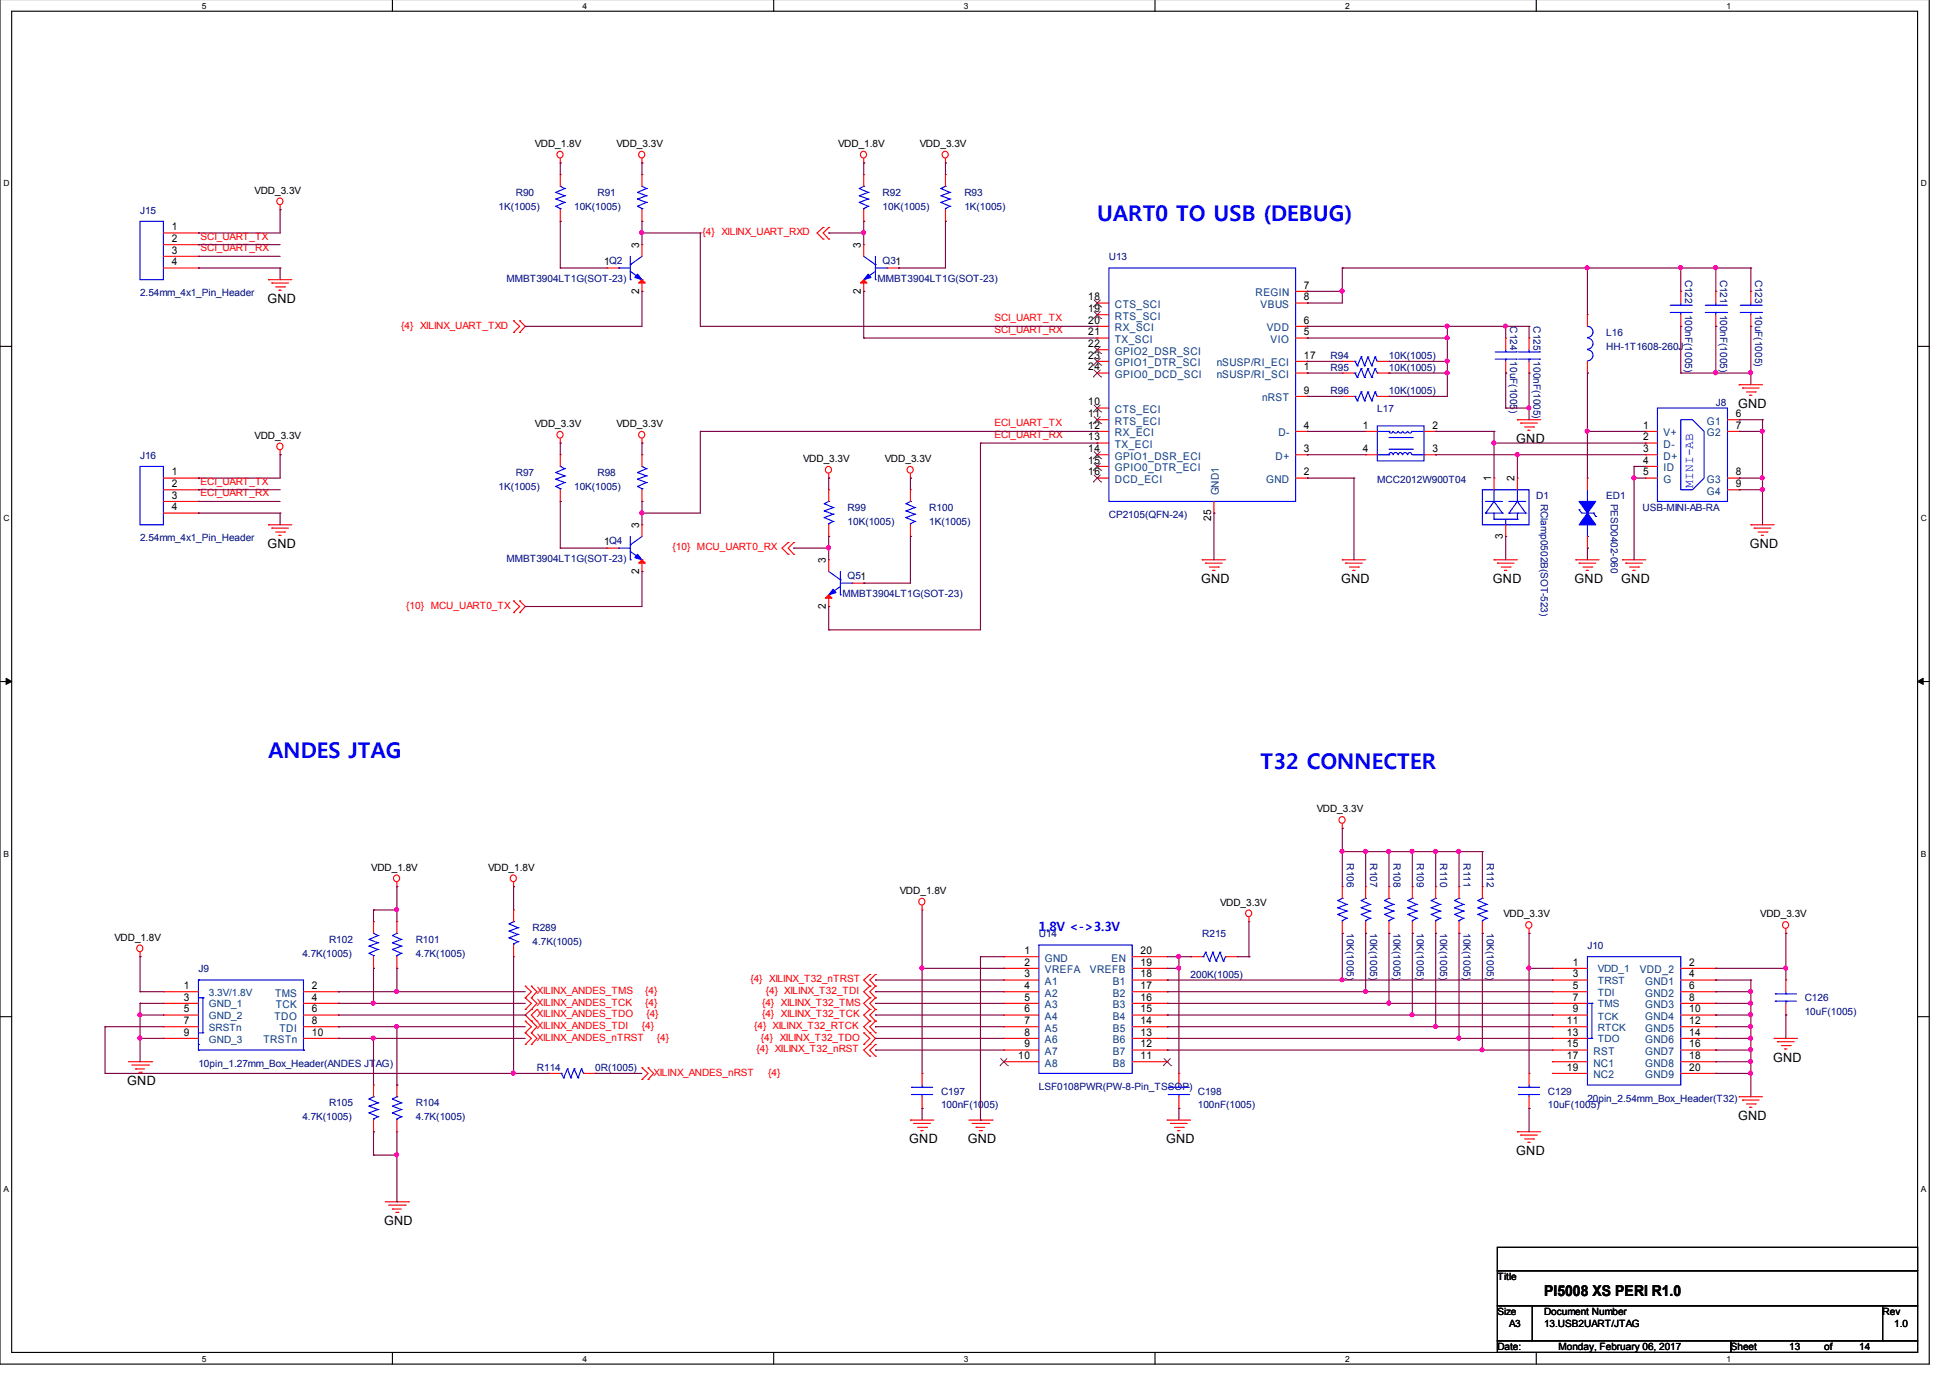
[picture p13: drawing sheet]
<svg xmlns="http://www.w3.org/2000/svg" width="297mm" height="210mm" viewBox="0 0 297 210" stroke-linecap="round" stroke-linejoin="round" font-family="sans-serif">
<defs><g id="words">
<g font-size="3.3" fill="#00f">
<text x="167.1" y="33.6">UART0 TO USB (DEBUG)</text>
<text x="40.9" y="115.4">ANDES JTAG</text>
<text x="192" y="117.2">T32 CONNECTER</text>
</g>
<text font-size="2.3" x="235.2" y="197.5">PI5008 XS PERI R1.0</text>
<g font-size="1.9">
<text x="40.7" y="46.2">GND</text>
<text x="264.8" y="62.2">GND</text>
<text x="231" y="67.5">GND</text>
<text x="40.7" y="83.5">GND</text>
<text x="266.5" y="83.5">GND</text>
<text x="183" y="88.8">GND</text>
<text x="204.3" y="88.8">GND</text>
<text x="227.4" y="88.8">GND</text>
<text x="239.9" y="88.8">GND</text>
<text x="247" y="88.8">GND</text>
<text x="270.1" y="161.7">GND</text>
<text x="19.4" y="165.3">GND</text>
<text x="264.8" y="170.6">GND</text>
<text x="138.5" y="174.2">GND</text>
<text x="147.4" y="174.2">GND</text>
<text x="177.6" y="174.2">GND</text>
<text x="231" y="176">GND</text>
<text x="58.5" y="186.6">GND</text>
</g>
<g font-size="1.9" fill="#00f">
<text x="257.9" y="74.3" transform="rotate(-90 257.9 74.3)">MINI-AB</text>
<text x="158.2" y="141.7">1.8V &lt;-&gt;3.3V</text>
</g>
<g font-size="1.6">
<text x="26.2" y="35.1">1</text>
<text x="26.2" y="36.8">2</text>
<text x="26.2" y="38.6">3</text>
<text x="26.2" y="40.4">4</text>
<text x="92" y="40.4">1Q2</text>
<text x="97.4" y="37.8" transform="rotate(-90 97.4 37.8)">3</text>
<text x="131.1" y="37.8" transform="rotate(-90 131.1 37.8)">3</text>
<text x="97.4" y="44.7" transform="rotate(-90 97.4 44.7)">2</text>
<text x="131.1" y="44.7" transform="rotate(-90 131.1 44.7)">2</text>
<text x="165.8" y="45.7">18</text>
<text x="165.8" y="47.5">19</text>
<text x="198.6" y="44">7</text>
<text x="198.6" y="45.7">8</text>
<text x="165.8" y="49.3">20</text>
<text x="165.8" y="51.1">21</text>
<text x="165.8" y="52.8">22</text>
<text x="198.6" y="49.3">6</text>
<text x="198.6" y="51.1">5</text>
<text x="165.8" y="56.4">24</text>
<text x="165.8" y="54.6">23</text>
<text x="198.6" y="60">9</text>
<text x="198.6" y="56.4">1</text>
<text x="198.6" y="54.6">17</text>
<text x="165.8" y="61.7">10</text>
<text x="165.8" y="63.5">11</text>
<text x="165.8" y="65.3">12</text>
<text x="198.6" y="65.3">4</text>
<text x="207.6" y="65.3">1</text>
<text x="218.2" y="65.3">2</text>
<text x="250.3" y="65.3">1</text>
<text x="264.4" y="63.5">6</text>
<text x="264.4" y="65.3">7</text>
<text x="165.8" y="67.1">13</text>
<text x="165.8" y="68.8">14</text>
<text x="165.8" y="70.6">15</text>
<text x="198.6" y="68.8">3</text>
<text x="207.6" y="68.8">4</text>
<text x="218.2" y="68.8">3</text>
<text x="250.3" y="67.1">2</text>
<text x="250.3" y="68.8">3</text>
<text x="250.3" y="70.6">4</text>
<text x="26.2" y="72.4">1</text>
<text x="26.2" y="74.2">2</text>
<text x="26.2" y="76">3</text>
<text x="26.2" y="77.7">4</text>
<text x="165.8" y="72.4">16</text>
<text x="198.6" y="72.4">2</text>
<text x="227.2" y="73.3" transform="rotate(-90 227.2 73.3)">1</text>
<text x="230.7" y="73.3" transform="rotate(-90 230.7 73.3)">2</text>
<text x="250.3" y="72.4">5</text>
<text x="264.4" y="74.2">9</text>
<text x="264.4" y="72.4">8</text>
<text x="92" y="83.1">1Q4</text>
<text x="97.4" y="80.4" transform="rotate(-90 97.4 80.4)">3</text>
<text x="184.5" y="79.3" transform="rotate(-90 184.5 79.3)">25</text>
<text x="228.9" y="82.1" transform="rotate(-90 228.9 82.1)">3</text>
<text x="97.4" y="87.4" transform="rotate(-90 97.4 87.4)">2</text>
<text x="125.8" y="85.8" transform="rotate(-90 125.8 85.8)">3</text>
<text x="125.8" y="92.7" transform="rotate(-90 125.8 92.7)">2</text>
<text x="156" y="145.3">1</text>
<text x="156" y="147.1">2</text>
<text x="156" y="148.9">3</text>
<text x="173.7" y="145.3">20</text>
<text x="173.7" y="147.1">19</text>
<text x="173.7" y="148.9">18</text>
<text x="239.6" y="147.1">1</text>
<text x="239.6" y="148.9">3</text>
<text x="257.3" y="147.1">2</text>
<text x="257.3" y="148.9">4</text>
<text x="28" y="150.6">1</text>
<text x="28" y="152.4">3</text>
<text x="28" y="154.2">5</text>
<text x="28" y="156">7</text>
<text x="47.5" y="150.6">2</text>
<text x="47.5" y="152.4">4</text>
<text x="47.5" y="154.2">6</text>
<text x="47.5" y="156">8</text>
<text x="156" y="150.6">4</text>
<text x="156" y="152.4">5</text>
<text x="156" y="154.2">6</text>
<text x="156" y="156">7</text>
<text x="173.7" y="150.6">17</text>
<text x="173.7" y="152.4">16</text>
<text x="173.7" y="154.2">15</text>
<text x="173.7" y="156">14</text>
<text x="238.7" y="156">11</text>
<text x="239.6" y="150.6">5</text>
<text x="239.6" y="152.4">7</text>
<text x="239.6" y="154.2">9</text>
<text x="257.3" y="150.6">6</text>
<text x="257.3" y="152.4">8</text>
<text x="257.3" y="154.2">10</text>
<text x="257.3" y="156">12</text>
<text x="28" y="157.7">9</text>
<text x="47.5" y="157.7">10</text>
<text x="155.1" y="161.3">10</text>
<text x="156" y="157.7">8</text>
<text x="156" y="159.5">9</text>
<text x="173.7" y="161.3">11</text>
<text x="173.7" y="159.5">12</text>
<text x="173.7" y="157.7">13</text>
<text x="238.7" y="157.7">13</text>
<text x="238.7" y="159.5">15</text>
<text x="238.7" y="161.3">17</text>
<text x="257.3" y="157.7">14</text>
<text x="257.3" y="159.5">16</text>
<text x="257.3" y="161.3">18</text>
<text x="238.7" y="163.1">19</text>
<text x="257.3" y="163.1">20</text>
</g>
<g font-size="1.6" fill="#004080">
<text x="169.8" y="46.9">CTS_SCI</text>
<text x="191.3" y="45.1">REGIN</text>
<text x="192" y="46.9">VBUS</text>
<text x="169.8" y="50.5">RX_SCI</text>
<text x="169.8" y="52.3">TX_SCI</text>
<text x="169.8" y="48.7">RTS_SCI</text>
<text x="193" y="50.5">VDD</text>
<text x="193.5" y="52.3">VIO</text>
<text x="169.8" y="54">GPIO2_DSR_SCI</text>
<text x="169.8" y="57.6">GPIO0_DCD_SCI</text>
<text x="169.8" y="55.8">GPIO1_DTR_SCI</text>
<text x="185.3" y="57.6">nSUSP/RI_SCI</text>
<text x="185.3" y="55.8">nSUSP/RI_ECI</text>
<text x="169.8" y="62.9">CTS_ECI</text>
<text x="169.8" y="64.7">RTS_ECI</text>
<text x="192.3" y="61.1">nRST</text>
<text x="260" y="64.7">G1</text>
<text x="169.8" y="66.5">RX_ECI</text>
<text x="169.8" y="68.3">TX_ECI</text>
<text x="169.8" y="70">GPIO1_DSR_ECI</text>
<text x="169.8" y="71.8">GPIO0_DTR_ECI</text>
<text x="194.3" y="70">D+</text>
<text x="194.7" y="66.5">D-</text>
<text x="253.4" y="66.5">V+</text>
<text x="253.4" y="68.3">D-</text>
<text x="253.4" y="70">D+</text>
<text x="253.4" y="71.8">ID</text>
<text x="260" y="66.5">G2</text>
<text x="169.8" y="73.6">DCD_ECI</text>
<text x="185.7" y="75.5" transform="rotate(-90 185.7 75.5)">GND1</text>
<text x="192.9" y="73.6">GND</text>
<text x="253.4" y="73.6">G</text>
<text x="260" y="75.4">G4</text>
<text x="260" y="73.6">G3</text>
<text x="159.2" y="146.5">GND</text>
<text x="159.2" y="148.3">VREFA</text>
<text x="166" y="148.3">VREFB</text>
<text x="169.3" y="146.5">EN</text>
<text x="249.8" y="148.3">VDD_2</text>
<text x="41.8" y="155.4">TDO</text>
<text x="41.9" y="151.8">TMS</text>
<text x="42" y="153.6">TCK</text>
<text x="159.2" y="150">A1</text>
<text x="159.2" y="151.8">A2</text>
<text x="159.2" y="153.6">A3</text>
<text x="159.2" y="155.4">A4</text>
<text x="169.5" y="150">B1</text>
<text x="169.5" y="151.8">B2</text>
<text x="169.5" y="153.6">B3</text>
<text x="169.5" y="155.4">B4</text>
<text x="250.6" y="150">GND1</text>
<text x="250.6" y="151.8">GND2</text>
<text x="250.6" y="153.6">GND3</text>
<text x="250.6" y="155.4">GND4</text>
<text x="40.1" y="158.9">TRSTn</text>
<text x="42.6" y="157.2">TDI</text>
<text x="159.2" y="157.2">A5</text>
<text x="159.2" y="158.9">A6</text>
<text x="159.2" y="160.7">A7</text>
<text x="169.5" y="160.7">B7</text>
<text x="169.5" y="157.2">B5</text>
<text x="169.5" y="158.9">B6</text>
<text x="242.7" y="160.7">RST</text>
<text x="250.6" y="157.2">GND5</text>
<text x="250.6" y="158.9">GND6</text>
<text x="250.6" y="160.7">GND7</text>
<text x="159.2" y="162.5">A8</text>
<text x="169.5" y="162.5">B8</text>
<text x="242.7" y="162.5">NC1</text>
<text x="242.7" y="164.3">NC2</text>
<text x="250.6" y="162.5">GND8</text>
<text x="250.6" y="164.3">GND9</text>
</g>
<g font-size="1.5">
<text x="81.4" y="22.4">VDD_1.8V</text>
<text x="93.9" y="22.4">VDD_3.3V</text>
<text x="127.7" y="22.4">VDD_1.8V</text>
<text x="140.1" y="22.4">VDD_3.3V</text>
<text x="38.8" y="29.5">VDD_3.3V</text>
<text x="81.4" y="65">VDD_3.3V</text>
<text x="93.9" y="65">VDD_3.3V</text>
<text x="38.8" y="66.8">VDD_3.3V</text>
<text x="122.3" y="70.4">VDD_3.3V</text>
<text x="134.8" y="70.4">VDD_3.3V</text>
<text x="200.6" y="123.7">VDD_3.3V</text>
<text x="56.6" y="132.6">VDD_1.8V</text>
<text x="74.3" y="132.6">VDD_1.8V</text>
<text x="137.1" y="136.2">VDD_1.8V</text>
<text x="185.8" y="137.9">VDD_3.3V</text>
<text x="17.4" y="143.3">VDD_1.8V</text>
<text x="229" y="139.7">VDD_3.3V</text>
<text x="268.1" y="139.7">VDD_3.3V</text>
<text x="228.1" y="195">Title</text>
<text x="228.1" y="200.3">Size</text>
<text x="229.9" y="202.1">A3</text>
<text x="235.2" y="200.3">Document Number</text>
<text x="235.2" y="202.1">13.USB2UART/JTAG</text>
<text x="286.8" y="200.3">Rev</text>
<text x="288.5" y="202.1">1.0</text>
<text x="228.1" y="205.7">Date:</text>
<text x="237.4" y="205.7">Monday, February 06, 2017</text>
<text x="263.7" y="205.7">Sheet</text>
<text x="272.5" y="205.7">13</text>
<text x="277.9" y="205.7">of</text>
<text x="283.2" y="205.7">14</text>
</g>
<g font-size="1.5" fill="#000080">
<text x="78.6" y="29.8">R90</text>
<text x="91" y="29.8">R91</text>
<text x="134.5" y="29.8">R92</text>
<text x="146.9" y="29.8">R93</text>
<text x="21.3" y="32.5">J15</text>
<text x="75.9" y="31.9">1K(1005)</text>
<text x="87.5" y="31.9">10K(1005)</text>
<text x="134.5" y="31.9">10K(1005)</text>
<text x="146.9" y="31.9">1K(1005)</text>
<text x="134.5" y="40.1">Q31</text>
<text x="168.9" y="39.6">U13</text>
<text x="21.3" y="45.1">2.54mm_4x1_Pin_Header</text>
<text x="77.1" y="42.9">MMBT3904LT1G(SOT-23)</text>
<text x="133.7" y="42.9">MMBT3904LT1G(SOT-23)</text>
<text x="256.7" y="42.6" transform="rotate(90 256.7 42.6)">C122</text>
<text x="256.7" y="47.9" transform="rotate(90 256.7 47.9)">100nF(1005)</text>
<text x="262" y="42.6" transform="rotate(90 262 42.6)">C121</text>
<text x="262" y="47.9" transform="rotate(90 262 47.9)">100nF(1005)</text>
<text x="267.4" y="42.6" transform="rotate(90 267.4 42.6)">C123</text>
<text x="267.4" y="47.9" transform="rotate(90 267.4 47.9)">10uF(1005)</text>
<text x="230" y="49.7" transform="rotate(90 230 49.7)">C124</text>
<text x="233.6" y="49.7" transform="rotate(90 233.6 49.7)">C125</text>
<text x="244.7" y="51.2">L16</text>
<text x="244.7" y="53.3">HH-1T1608-260J</text>
<text x="202.7" y="56.5">R95</text>
<text x="202.7" y="54.7">R94</text>
<text x="211.6" y="56.5">10K(1005)</text>
<text x="211.6" y="54.7">10K(1005)</text>
<text x="230" y="55" transform="rotate(90 230 55)">10uF(1005)</text>
<text x="233.6" y="55" transform="rotate(90 233.6 55)">100nF(1005)</text>
<text x="202.7" y="60">R96</text>
<text x="209.8" y="62.8">L17</text>
<text x="211.6" y="60">10K(1005)</text>
<text x="261.4" y="61.8">J8</text>
<text x="21.3" y="69.9">J16</text>
<text x="75.9" y="74.6">1K(1005)</text>
<text x="78.6" y="72.5">R97</text>
<text x="87.5" y="74.6">10K(1005)</text>
<text x="91" y="72.5">R98</text>
<text x="129.1" y="77.8">R99</text>
<text x="141.6" y="77.8">R100</text>
<text x="209.8" y="73.6">MCC2012W900T04</text>
<text x="234" y="76">D1</text>
<text x="234.7" y="76.7" transform="rotate(90 234.7 76.7)">RClamp0502B(SOT-523)</text>
<text x="244.7" y="76">ED1</text>
<text x="245.4" y="76.7" transform="rotate(90 245.4 76.7)">PESD0402-060</text>
<text x="250.2" y="77.8">USB-MINI-AB-RA</text>
<text x="21.3" y="82.5">2.54mm_4x1_Pin_Header</text>
<text x="129.1" y="79.9">10K(1005)</text>
<text x="141.6" y="79.9">1K(1005)</text>
<text x="168.9" y="78.9">CP2105(QFN-24)</text>
<text x="77.1" y="85.6">MMBT3904LT1G(SOT-23)</text>
<text x="129.1" y="88.2">Q51</text>
<text x="128.4" y="90.9">MMBT3904LT1G(SOT-23)</text>
<text x="205.1" y="131.5" transform="rotate(90 205.1 131.5)">R106</text>
<text x="208.7" y="131.5" transform="rotate(90 208.7 131.5)">R107</text>
<text x="212.3" y="131.5" transform="rotate(90 212.3 131.5)">R108</text>
<text x="215.8" y="131.5" transform="rotate(90 215.8 131.5)">R109</text>
<text x="219.4" y="131.5" transform="rotate(90 219.4 131.5)">R110</text>
<text x="222.9" y="131.5" transform="rotate(90 222.9 131.5)">R111</text>
<text x="226.5" y="131.5" transform="rotate(90 226.5 131.5)">R112</text>
<text x="50.1" y="143.6">R102</text>
<text x="63.3" y="143.6">R101</text>
<text x="81.1" y="141.8">R289</text>
<text x="81.1" y="143.9">4.7K(1005)</text>
<text x="158.2" y="142.8">U14</text>
<text x="183.1" y="142.8">R215</text>
<text x="205.1" y="142.2" transform="rotate(90 205.1 142.2)">10K(1005)</text>
<text x="208.7" y="142.2" transform="rotate(90 208.7 142.2)">10K(1005)</text>
<text x="212.3" y="142.2" transform="rotate(90 212.3 142.2)">10K(1005)</text>
<text x="215.8" y="142.2" transform="rotate(90 215.8 142.2)">10K(1005)</text>
<text x="219.4" y="142.2" transform="rotate(90 219.4 142.2)">10K(1005)</text>
<text x="222.9" y="142.2" transform="rotate(90 222.9 142.2)">10K(1005)</text>
<text x="226.5" y="142.2" transform="rotate(90 226.5 142.2)">10K(1005)</text>
<text x="30.2" y="148.1">J9</text>
<text x="46.1" y="145.7">4.7K(1005)</text>
<text x="63.3" y="145.7">4.7K(1005)</text>
<text x="181.4" y="148.9">200K(1005)</text>
<text x="241.8" y="144.5">J10</text>
<text x="274.9" y="152.5">C126</text>
<text x="274.9" y="154.6">10uF(1005)</text>
<text x="30.2" y="162.5">10pin_1.27mm_Box_Header(ANDES JTAG)</text>
<text x="81.8" y="163.2">R114</text>
<text x="90.7" y="163.2">0R(1005)</text>
<text x="143.3" y="166.7">C197</text>
<text x="158.2" y="166">LSF0108PWR(PW-8-Pin_TSSOP)</text>
<text x="182.5" y="166.7">C198</text>
<text x="235.8" y="166.7">C129</text>
<text x="241.8" y="167.8">20pin_2.54mm_Box_Header(T32)</text>
<text x="46.1" y="170.6">4.7K(1005)</text>
<text x="50.1" y="168.5">R105</text>
<text x="63.3" y="168.5">R104</text>
<text x="63.3" y="170.6">4.7K(1005)</text>
<text x="143.3" y="168.8">100nF(1005)</text>
<text x="182.5" y="168.8">100nF(1005)</text>
<text x="235.8" y="168.8">10uF(1005)</text>
</g>
<g font-size="1.5" fill="#f00">
<text x="107" y="35.8">{4} XILINX_UART_RXD</text>
<text x="30.6" y="38.3">SCI_UART_RX</text>
<text x="30.6" y="36.5">SCI_UART_TX</text>
<text x="61.1" y="50.1">{4} XILINX_UART_TXD</text>
<text x="151.5" y="50.7">SCI_UART_RX</text>
<text x="151.5" y="49">SCI_UART_TX</text>
<text x="151.5" y="65">ECI_UART_TX</text>
<text x="151.5" y="66.7">ECI_UART_RX</text>
<text x="30.6" y="75.6">ECI_UART_RX</text>
<text x="30.6" y="73.8">ECI_UART_TX</text>
<text x="102.4" y="83.8">{10} MCU_UART0_RX</text>
<text x="61.9" y="92.7">{10} MCU_UART0_TX</text>
<text x="114.3" y="149.6">{4} XILINX_T32_nTRST</text>
<text x="81.8" y="153.2">XILINX_ANDES_TCK</text>
<text x="81.8" y="151.4">XILINX_ANDES_TMS</text>
<text x="81.8" y="155">XILINX_ANDES_TDO</text>
<text x="98.3" y="153.2">{4}</text>
<text x="98.3" y="151.4">{4}</text>
<text x="98.5" y="155">{4}</text>
<text x="116.1" y="155">{4} XILINX_T32_TCK</text>
<text x="116.1" y="153.2">{4} XILINX_T32_TMS</text>
<text x="116.7" y="151.4">{4} XILINX_T32_TDI</text>
<text x="81.8" y="158.5">XILINX_ANDES_nTRST</text>
<text x="81.8" y="156.7">XILINX_ANDES_TDI</text>
<text x="97.8" y="156.7">{4}</text>
<text x="100.1" y="158.5">{4}</text>
<text x="114.9" y="156.7">{4} XILINX_T32_RTCK</text>
<text x="115.2" y="160.3">{4} XILINX_T32_nRST</text>
<text x="115.9" y="158.5">{4} XILINX_T32_TDO</text>
<text x="99.6" y="163.8">XILINX_ANDES_nRST</text>
<text x="117" y="163.8">{4}</text>
</g>
<g font-size="1.5" fill="#004080">
<text x="243.4" y="148.1">VDD_1</text>
<text x="243.4" y="149.9">TRST</text>
<text x="31.8" y="151.7">3.3V/1.8V</text>
<text x="31.8" y="153.4">GND_1</text>
<text x="31.8" y="155.2">GND_2</text>
<text x="243.4" y="151.7">TDI</text>
<text x="243.4" y="153.4">TMS</text>
<text x="243.4" y="155.4">TCK</text>
<text x="31.8" y="157">SRSTn</text>
<text x="31.8" y="158.9">GND_3</text>
<text x="243.4" y="157">RTCK</text>
<text x="243.4" y="158.8">TDO</text>
</g>
<g font-size="1.3">
<text x="30.7" y="1.4">5</text>
<text x="88.7" y="1.4">4</text>
<text x="146.8" y="1.4">3</text>
<text x="204.9" y="1.4">2</text>
<text x="263" y="1.4">1</text>
<text x=".5" y="28.4">D</text>
<text x="292.6" y="28.4">D</text>
<text x=".5" y="79.4">C</text>
<text x="292.6" y="79.4">C</text>
<text x=".5" y="130.5">B</text>
<text x="292.6" y="130.5">B</text>
<text x=".5" y="181.5">A</text>
<text x="292.6" y="181.5">A</text>
<text x="30.7" y="207.4">5</text>
<text x="88.7" y="207.4">4</text>
<text x="146.8" y="207.4">3</text>
<text x="204.9" y="207.4">2</text>
<text x="263" y="207.4">1</text>
</g>
</g></defs>
<path d="M0 -.1v207.9h293.9v-207.9M1.8 1.7h290.3v204.3h-290.3z" fill="none" stroke="#000" stroke-width=".17"/>
<g fill="#fff">
<path d="M30.7 .2h.6v1.3h-.6z"/>
<path d="M30.7 206.3h.6v1.3h-.6z"/>
</g>
<path d="M59.8 -.1v1.8M59.8 206v1.8" fill="none" stroke="#000" stroke-width=".17"/>
<g fill="#fff">
<path d="M88.7 .2h.6v1.3h-.6z"/>
<path d="M88.7 206.3h.6v1.3h-.6z"/>
</g>
<path d="M117.9 -.1v1.8M117.9 206v1.8" fill="none" stroke="#000" stroke-width=".17"/>
<g fill="#fff">
<path d="M146.8 .2h.6v1.3h-.6z"/>
<path d="M146.8 206.3h.6v1.3h-.6z"/>
</g>
<path d="M175.9 -.1v1.8M175.9 206v1.8" fill="none" stroke="#000" stroke-width=".17"/>
<g fill="#fff">
<path d="M204.9 .2h.6v1.3h-.6z"/>
<path d="M204.9 206.3h.6v1.3h-.6z"/>
</g>
<path d="M234 -.1v1.8M234 206v1.8" fill="none" stroke="#000" stroke-width=".17"/>
<g fill="#fff">
<path d="M263 .2h.6v1.3h-.6z"/>
<path d="M263 206.3h.6v1.3h-.6z"/>
<path d="M.5 27.2h.9v1.3h-.9z"/>
<path d="M292.6 27.2h.9v1.3h-.9z"/>
<path d="M.5 78.2h.9v1.4h-.9z"/>
<path d="M292.6 78.2h.9v1.4h-.9z"/>
</g>
<path d="M0 52.8h1.8M292.1 52.8h1.8" fill="none" stroke="#000" stroke-width=".17"/>
<g fill="#fff">
<path d="M.5 129.3h.8v1.4h-.8z"/>
<path d="M292.6 129.3h.8v1.4h-.8z"/>
</g>
<path d="M0 103.8h1.8M292.1 103.8h1.8" fill="none" stroke="#000" stroke-width=".17"/>
<path d="M.9 103.3l.9 .5-.9 .4zM292.1 103.8l.8-.5v.9z" fill="#000" stroke="#000" stroke-width=".15"/>
<g fill="#fff">
<path d="M.5 180.4h.7v1.3h-.7z"/>
<path d="M292.6 180.4h.7v1.3h-.7z"/>
</g>
<path d="M0 154.9h1.8M292.1 154.9h1.8M228.1 190h64v3.6h-64zM228.1 193.6h64v5.3h-64zM228.1 198.9h5.3v5.3h-5.3zM233.4 198.9h53.4v5.3h-53.4zM286.8 198.9h5.3v5.3h-5.3zM228.1 204.2h35.6v1.8h-35.6zM263.7 204.2h28.4v1.8h-28.4z" fill="none" stroke="#000" stroke-width=".17"/>
<g fill="none" stroke="#f00" stroke-width=".17">
<path d="M24.9 35.5h5.3M24.9 37.3h5.3M24.9 39h5.3M30.2 35.5h.1M30.2 37.3h.1M30.2 39h.1M42.7 31.9h.1M42.7 31.3v.6M85.3 24.8h.1M85.3 26.6h.1M85.3 33.7h.1M85.3 24.1v.7"/>
<path d="M85.3 26.6v1.8M85.3 31.9v1.8M97.8 24.8h.1M97.8 26.6h.1M97.8 33.7h.1M97.8 37.3h.1M97.8 24.1v.7M97.8 26.6v1.8M97.8 31.9v1.8M97.8 37.3v1.7M125.4 34.6h.1M125.4 36.4h.1"/>
<path d="M125.4 34.6l-.9 .9 .9 .9M126.2 34.6h.1M126.2 36.4h.1M126.2 34.6l-.8 .9 .8 .9M131.6 24.8h.1M131.6 26.6h.1M131.6 33.7h.1M131.6 37.3h.1M131.6 24.1v.7M131.6 26.6v1.8M131.6 31.9v1.8M131.6 37.3v1.7"/>
<path d="M144 24.8h.1M144 26.6h.1M144 33.7h.1M144 24.1v.7M144 26.6v1.8M144 31.9v1.8M24.9 40.8h5.3M30.2 40.8h.1M40.9 42.6h.1M40.9 42.6h3.5M41.4 43.1h.1M41.4 43.1h2.5"/>
<path d="M42 43.7h1.3M42.5 44.2h.1M42.5 44.2h.3M43.3 43.7h.1M78.2 50.6h.1M78.2 48.9h.1M78.2 48.9l1 .8-1 .9M79.2 48.9h.1M79.2 50.6h.1M79.2 48.9l.8 .8-.8 .9M92.5 40.8h.1M92.5 40.8h1.7"/>
<path d="M97.8 44.4h.1M97.8 42.6v1.8M131.6 44.4h.1M131.6 42.6v1.8M135.1 40.8h1.8M136.9 40.8h.1M167.1 49.7h.1M167.1 51.5h.1M167.1 53.3h.1M167.1 46.2h.1M167.1 47.9h.1M167.1 56.8h.1"/>
<path d="M167.1 55h.1M167.1 46.2h1.8M167.1 49.7h1.8M167.1 51.5h1.8M167.1 56.8h1.8M167.1 55h1.8M167.1 53.3h1.8M167.1 47.9h1.8M197.4 44.4h1.7M197.4 46.2h1.7M197.4 49.7h1.7M197.4 51.5h1.7"/>
<path d="M197.4 56.8h1.7M197.4 55h1.7M199.1 44.4h.1M199.1 46.2h.1M199.1 49.7h.1M199.1 51.5h.1M199.1 56.8h.1M199.1 55h.1M204.5 56.8h.1M204.5 55h.1M204.5 56.8h1.7M204.5 55h1.7"/>
<path d="M209.8 56.8h1.8M209.8 55h1.8M211.6 56.8h.1M211.6 55h.1M229.4 51.5h.1M229.4 56.8h.1M229.4 51.5v1.8M229.4 55v1.8M232.9 51.5h.1M232.9 56.8h.1M232.9 51.5v1.8M232.9 55v1.8"/>
<path d="M241.8 56.8h.1M241.8 47.9h.1M241.8 47.9v1.8M241.8 55v1.8M256 44.4h.1M256 49.7h.1M256 44.4v1.8M256 47.9v1.8M261.4 44.4h.1M261.4 49.7h.1M261.4 44.4v1.8M261.4 47.9v1.8"/>
<path d="M264.9 58.6h.1M264.9 58.6h3.6M265.4 59.1h.1M265.4 59.1h2.6M266 59.7h1.4M266.7 44.4h.1M266.7 49.7h.1M266.7 44.4v1.8M266.7 47.9v1.8M267.4 59.7h.1M24.9 72.8h5.3M24.9 74.6h5.3"/>
<path d="M24.9 76.4h5.3M24.9 78.2h5.3M30.2 72.8h.1M30.2 74.6h.1M30.2 76.4h.1M30.2 78.2h.1M40.9 79.9h.1M40.9 79.9h3.5M42.7 69.3h.1M42.7 68.6v.7M85.3 67.5h.1M85.3 69.3h.1"/>
<path d="M85.3 76.4h.1M85.3 66.8v.7M85.3 69.3v1.7M85.3 74.6v1.8M97.8 67.5h.1M97.8 69.3h.1M97.8 76.4h.1M97.8 79.9h.1M97.8 66.8v.7M97.8 69.3v1.7M97.8 74.6v1.8M97.8 79.9v1.8"/>
<path d="M126.2 72.8h.1M126.2 74.6h.1M126.2 72.2v.6M126.2 74.6v1.8M126.2 79.9v1.8M138.7 72.8h.1M138.7 74.6h.1M138.7 72.2v.6M138.7 74.6v1.8M138.7 79.9v1.8M167.1 62.2h.1M167.1 63.9h.1"/>
<path d="M167.1 65.7h.1M167.1 67.5h.1M167.1 72.8h.1M167.1 69.3h.1M167.1 71h.1M167.1 63.9h1.8M167.1 65.7h1.8M167.1 69.3h1.8M167.1 62.2h1.8M167.1 72.8h1.8M167.1 67.5h1.8M167.1 71h1.8"/>
<path d="M184.9 78.2h.1M184.9 76.4v1.8M197.4 65.7h1.7M197.4 69.3h1.7M197.4 60.4h1.7M197.4 72.8h1.7M199.1 60.4h.1M199.1 72.8h.1M199.1 69.3h.1M199.1 65.7h.1M204.5 60.4h.1M204.5 60.4h1.7"/>
<path d="M208 65.7h.1M208 69.3h.1M208 65.7h1.8M208 69.3h1.8M209.8 60.4h1.8M211.6 60.4h.1M216.9 65.7h1.8M216.9 69.3h1.8M218.7 65.7h.1M218.7 69.3h.1M227.6 72.8h.1M227.6 72.8v1.8"/>
<path d="M229.4 79.9v1.8M231.1 63.9h.1M231.1 72.8h.1M231.1 63.9h3.6M231.1 72.8v1.8M231.6 64.4h.1M231.6 64.4h2.6M232.2 65h1.4M232.7 65.5h.1M232.7 65.5h.4M233.6 65h.1M241.8 72.8h.1"/>
<path d="M241.8 72.8v1.8M250.7 65.7h.1M250.7 67.5h.1M250.7 69.3h.1M250.7 71h.1M250.7 72.8h.1M250.7 65.7h1.8M250.7 69.3h1.8M250.7 72.8h1.8M250.7 67.5h1.8M250.7 71h1.8M263.1 63.9h1.8"/>
<path d="M263.1 65.7h1.8M263.1 72.8h1.8M263.1 74.6h1.8M264.9 63.9h.1M264.9 74.6h.1M264.9 65.7h.1M264.9 72.8h.1M266.5 60.2h.1M266.5 60.2h.4M266.7 79.9h.1M266.7 79.9h3.6M41.4 80.4h.1"/>
<path d="M41.4 80.4h2.5M42 81h1.3M42.5 81.5h.1M42.5 81.5h.3M43.3 81h.1M78.2 93.3h.1M78.2 91.5h.1M78.2 91.5l1 .9-1 .9M79.2 91.5h.1M79.2 93.3h.1M79.2 91.5l.8 .9-.8 .9M92.5 83.5h.1"/>
<path d="M92.5 83.5h1.7M97.8 87.1h.1M97.8 85.3v1.8M120.1 82.6h.1M120.1 84.4h.1M120.1 82.6l-1 .9 1 .9M120.9 82.6h.1M120.9 84.4h.1M120.9 82.6l-.8 .9 .8 .9M126.2 85.3h.1M126.2 92.4h.1M126.2 81.7h.1"/>
<path d="M126.2 85.3v1.8M126.2 90.6v1.8M129.8 88.8h1.8M131.6 88.8h.1M138.7 81.7h.1M183.1 85.3h.1M183.1 85.3h3.6M183.6 85.8h.1M183.6 85.8h2.6M184.2 86.4h1.4M184.7 86.9h.1M184.7 86.9h.4"/>
<path d="M185.6 86.4h.1M204.5 85.3h.1M204.5 85.3h3.5M205 85.8h.1M205 85.8h2.5M205.6 86.4h1.3M206.1 86.9h.1M206.1 86.9h.3M206.9 86.4h.1M227.6 85.3h.1M227.6 85.3h3.5M228.1 85.8h.1"/>
<path d="M228.1 85.8h2.5M228.7 86.4h1.3M229.2 86.9h.1M229.2 86.9h.3M229.4 81.7h.1M230 86.4h.1M240 85.3h.1M240 85.3h3.6M240.5 85.8h.1M240.5 85.8h2.6M241.1 86.4h1.4M241.6 86.9h.1"/>
<path d="M241.6 86.9h.4M241.8 83.5h.1M241.8 81.7v1.8M242.5 86.4h.1M247.1 85.3h.1M247.1 85.3h3.6M247.6 85.8h.1M247.6 85.8h2.6M248.2 86.4h1.4M248.8 86.9h.1M248.8 86.9h.3M249.6 86.4h.1"/>
<path d="M267.2 80.4h.1M267.2 80.4h2.5M267.8 81h1.4M268.3 81.5h.1M268.3 81.5h.3M269.2 81h.1M60.5 135.1h.1M60.5 134.4v.7M78.2 135.1h.1M78.2 138.6h.1M78.2 134.4v.7M78.2 138.6v1.8"/>
<path d="M140.5 138.6h.1M140.5 137.9v.7M190.2 139.7v.7M204.5 126.2h.1M204.5 135.1h.1M204.5 125.5v.7M204.5 135.1v1.7M208 135.1h.1M208 135.1v1.7M211.6 135.1h.1M211.6 135.1v1.7M215.1 135.1h.1"/>
<path d="M215.1 135.1v1.7M218.7 135.1h.1M218.7 135.1v1.7M222.2 135.1h.1M222.2 135.1v1.7M225.8 135.1h.1M225.8 135.1v1.7M21.3 145.7h.1M21.3 145v.7M24.9 151.1h.1M24.9 152.8h.1M24.9 154.6h.1"/>
<path d="M24.9 156.4h.1M24.9 158.2h.1M24.9 158.2h5.3M24.9 151.1h5.3M24.9 152.8h5.3M24.9 154.6h5.3M24.9 156.4h5.3M46.2 158.2h5.4M46.2 151.1h5.4M46.2 152.8h5.4M46.2 154.6h5.4M46.2 156.4h5.4"/>
<path d="M51.6 151.1h.1M51.6 152.8h.1M51.6 154.6h.1M51.6 156.4h.1M51.6 158.2h.1M56.9 140.4h.1M56.9 147.5h.1M56.9 140.4v1.8M56.9 145.7v1.8M60.5 140.4h.1M60.5 147.5h.1M60.5 140.4v1.8"/>
<path d="M60.5 145.7v1.8M78.2 145.7h.1M78.2 143.9v1.8M80 157.3h.1M80 159.1h.1M80 155.5h.1M80 152h.1M80 153.8h.1M80 150.2h.1M80 157.3l.9 .9-.9 .9M80 155.5l.9 .9-.9 .9M80 152l.9 .8-.9 1"/>
<path d="M80 150.2l.9 .9-.9 .9M80.9 157.3h.1M80.9 159.1h.1M80.9 155.5h.1M80.9 152h.1M80.9 153.8h.1M80.9 150.2h.1M80.9 157.3l.9 .9-.9 .9M80.9 153.8l-.9 .8 1.8 1.8-.9 .9M80.9 152l.9 .8-.9 1M80.9 150.2l.9 .9-.9 .9M81.8 155.5h.1"/>
<path d="M81.8 153.8h.1M81.8 153.8l-.9 .8 .9 .9M131.6 159.1h.1M131.6 157.3h.1M131.6 157.3l.9 .9-.9 .9M132.5 148.4h.1M132.5 150.2h.1M132.5 152h.1M132.5 153.8h.1M132.5 155.5h.1M132.5 157.3h.1M132.5 159.1h.1"/>
<path d="M132.5 148.4l-.9 .9 .9 .9M132.5 150.2l-.9 .9 .9 .9M132.5 153.8l-.9 .8 .9 .9M132.5 152l-.9 .8 .9 1M132.5 155.5l-.9 .9 1.7 1.8-.8 .9M132.5 159.1l-.9 .8 .9 1M133.3 148.4h.1M133.3 150.2h.1M133.3 152h.1M133.3 153.8h.1M133.3 155.5h.1M133.3 159.1h.1"/>
<path d="M133.3 157.3h.1M133.3 148.4l-.8 .9 .8 .9M133.3 150.2l-.8 .9 .8 .9M133.3 153.8l-.8 .8 .8 .9M133.3 152l-.8 .8 .8 1M133.3 159.1l-.8 .8 .8 1M133.3 155.5l-.8 .9 .8 .9M152.9 145.7h.1M152.9 147.5h.1M152.9 149.3h.1M152.9 151.1h.1M152.9 152.8h.1"/>
<path d="M152.9 154.6h.1M152.9 156.4h.1M152.9 158.2h.1M152.9 159.9h.1M152.9 158.2h5.3M152.9 147.5h5.3M152.9 149.3h5.3M152.9 151.1h5.3M152.9 152.8h5.3M152.9 154.6h5.3M152.9 156.4h5.3M152.9 159.9h5.3"/>
<path d="M152.9 145.7h5.3M172.5 158.2h5.3M172.5 147.5h5.3M172.5 149.3h5.3M172.5 151.1h5.3M172.5 152.8h5.3M172.5 154.6h5.3M172.5 156.4h5.3M172.5 159.9h5.3M172.5 145.7h5.3M177.8 145.7h.1M177.8 147.5h.1"/>
<path d="M177.8 149.3h.1M177.8 151.1h.1M177.8 159.9h.1M177.8 152.8h.1M177.8 154.6h.1M177.8 156.4h.1M177.8 158.2h.1M181.4 145.7h.1M181.4 145.7h1.7M186.7 145.7h1.8M188.5 145.7h.1M190.2 140.4h.1"/>
<path d="M204.5 142.2h.1M204.5 140.4v1.8M208 142.2h.1M208 140.4v1.8M211.6 142.2h.1M211.6 140.4v1.8M215.1 142.2h.1M215.1 140.4v1.8M218.7 142.2h.1M218.7 140.4v1.8M222.2 142.2h.1M222.2 140.4v1.8"/>
<path d="M225.8 142.2h.1M225.8 140.4v1.8M232.9 142.2h.1M232.9 141.5v.7M236.5 147.5h.1M236.5 149.3h.1M236.5 151.1h.1M236.5 152.8h.1M236.5 154.6h.1M236.5 156.4h.1M236.5 158.2h.1M236.5 159.9h.1"/>
<path d="M236.5 158.2h5.3M236.5 147.5h5.3M236.5 149.3h5.3M236.5 151.1h5.3M236.5 152.8h5.3M236.5 154.6h5.3M236.5 156.4h5.3M236.5 159.9h5.3M256 158.2h5.4M256 147.5h5.4M256 149.3h5.4M256 151.1h5.4"/>
<path d="M256 152.8h5.4M256 154.6h5.4M256 156.4h5.4M256 159.9h5.4M261.4 147.5h.1M261.4 149.3h.1M261.4 151.1h.1M261.4 152.8h.1M261.4 154.6h.1M261.4 156.4h.1M261.4 158.2h.1M261.4 159.9h.1"/>
<path d="M270.3 158.2h.1M270.3 158.2h3.5M270.8 158.7h.1M270.8 158.7h2.5M271.4 159.3h1.3M271.9 159.8h.1M271.9 159.8h.3M272 142.2h.1M272 154.6h.1M272 149.3h.1M272 141.5v.7M272 149.3v1.8"/>
<path d="M272 152.8v1.8M272.7 159.3h.1M19.6 161.7h3.5M20.1 162.2h2.5M20.7 162.8h.1M20.7 162.8h1.3M21.2 163.3h.3M21.5 163.3h.1M22.6 162.2h.1M23.1 161.7h.1M56.9 165.3h.1M56.9 172.4h.1"/>
<path d="M56.9 165.3v1.8M56.9 170.6v1.8M60.5 165.3h.1M60.5 172.4h.1M60.5 165.3v1.8M60.5 170.6v1.8M83.6 163.5h.1M83.6 163.5h1.7M88.9 163.5h1.8M90.7 163.5h.1M97.8 162.7h.1M97.8 164.4h.1"/>
<path d="M97.8 162.7l.9 .8-.9 .9M98.7 162.7h.1M98.7 164.4h.1M98.7 162.7l.9 .8-.9 .9M132.5 160.9h.1M133.3 160.9h.1M138.7 170.6h.1M138.7 170.6h3.5M139.2 171.1h.1M139.2 171.1h2.5M139.8 171.7h1.3M140.3 172.2h.1"/>
<path d="M140.3 172.2h.3M140.5 168.8h.1M140.5 163.5h.1M140.5 163.5v1.8M140.5 167.1v1.7M141.1 171.7h.1M147.6 170.6h3.5M148.1 171.1h2.5M148.7 171.7h.1M148.7 171.7h1.3M149.2 172.2h.3M149.5 172.2h.1"/>
<path d="M150.6 171.1h.1M151.1 170.6h.1M152.9 161.7h.1M152.9 161.7h5.3M172.5 161.7h5.3M177.8 170.6h.1M177.8 161.7h.1M177.8 170.6h3.6M178.3 171.1h.1M178.3 171.1h2.5M178.9 171.7h1.4M179.4 172.2h.1"/>
<path d="M179.4 172.2h.3M179.6 168.8h.1M179.6 163.5h.1M179.6 163.5v1.8M179.6 167.1v1.7M180.3 171.7h.1M231.1 172.4h.1M231.1 172.4h3.6M231.6 172.9h.1M231.6 172.9h2.6M232.2 173.5h1.4M232.7 174h.1"/>
<path d="M232.7 174h.4M232.9 168.8h.1M232.9 163.5h.1M232.9 163.5v1.8M232.9 167.1v1.7M233.6 173.5h.1M236.5 161.7h.1M236.5 163.5h.1M236.5 161.7h5.3M236.5 163.5h5.3M256 161.7h5.4M256 163.5h5.4"/>
<path d="M261.4 161.7h.1M261.4 163.5h.1M264.9 167.1h.1M264.9 167.1h3.6M265.4 167.6h.1M265.4 167.6h2.6M266 168.2h1.4M266.5 168.7h.1M266.5 168.7h.4M267.4 168.2h.1M58.7 183.1h3.5M59.2 183.6h2.5"/>
<path d="M59.8 184.2h.1M59.8 184.2h1.3M60.3 184.7h.3M60.6 184.7h.1M61.7 183.6h.1M62.2 183.1h.1"/>
<circle cx="42.6" cy="30.7" r=".49"/>
<circle cx="85.3" cy="23.6" r=".49"/>
<circle cx="97.7" cy="23.6" r=".49"/>
<circle cx="131.5" cy="23.6" r=".49"/>
<circle cx="144" cy="23.6" r=".49"/>
<circle cx="42.6" cy="68" r=".49"/>
<circle cx="85.3" cy="66.2" r=".49"/>
<circle cx="97.7" cy="66.2" r=".49"/>
<circle cx="126.2" cy="71.6" r=".49"/>
<circle cx="138.6" cy="71.6" r=".49"/>
<circle cx="60.4" cy="133.8" r=".49"/>
<circle cx="78.2" cy="133.8" r=".49"/>
<circle cx="140.4" cy="137.3" r=".49"/>
<circle cx="190.2" cy="139.1" r=".49"/>
<circle cx="204.4" cy="124.9" r=".49"/>
<circle cx="21.3" cy="144.5" r=".49"/>
<circle cx="232.9" cy="140.9" r=".49"/>
<circle cx="272" cy="140.9" r=".49"/>
</g>
<g fill="none" stroke="#00f" stroke-width=".17">
<path d="M21.3 33.7h3.6v8.9h-3.6zM84.7 31.4h.1M84.7 30.3h.1M84.7 29.3h.1M84.7 31.4l.6 .4M84.7 30.3l1.3 .5M84.7 29.3l1.3 .5M85.3 28.4h.1M85.3 31.8h.1M85.3 28.4l.7 .3M85.3 31.8v.1M86 30.8h.1"/>
<path d="M86 29.8h.1M86 28.7h.1M86 30.8l-1.3 .6M86 29.8l-1.3 .5M86 28.7l-1.3 .6M96 39v3.6M97.1 31.4h.1M97.1 30.3h.1M97.1 29.3h.1M97.1 31.4l.7 .4M97.1 30.3l1.4 .5M97.1 29.3l1.4 .5"/>
<path d="M97.8 28.4h.1M97.8 31.8h.1M97.8 31.8v.1M97.8 28.4l.7 .3M97.8 39l-1.8 1.3M98.5 30.8h.1M98.5 29.8h.1M98.5 28.7h.1M98.5 30.8l-1.4 .6M98.5 29.8l-1.4 .5M98.5 28.7l-1.4 .6M130.9 30.8h.1"/>
<path d="M130.9 29.8h.1M130.9 28.7h.1M130.9 30.8l1.3 .6M130.9 29.8l1.3 .5M130.9 28.7l1.3 .6M131.6 28.4h.1M131.6 31.8h.1M131.6 28.4l-.7 .3M131.6 31.8v.1M131.6 39l1.7 1.3M132.2 31.4h.1M132.2 30.3h.1"/>
<path d="M132.2 29.3h.1M132.2 31.4l-.6 .4M132.2 30.3l-1.3 .5M132.2 29.3l-1.3 .5M133.3 39v3.6M143.3 30.8h.1M143.3 29.8h.1M143.3 28.7h.1M143.3 30.8l1.4 .6M143.3 29.8l1.4 .5M143.3 28.7l1.4 .6M144 28.4h.1"/>
<path d="M144 31.8h.1M144 28.4l-.7 .3M144 31.8v.1M144.7 31.4h.1M144.7 30.3h.1M144.7 29.3h.1M144.7 31.4l-.7 .4M144.7 30.3l-1.4 .5M144.7 29.3l-1.4 .5M94.2 40.8h.1M94.2 40.8h1.8M96 40.3h.1"/>
<path d="M96 42.6h.1M96 41.3l1.8 1.3M97.8 42.6h.1M131.6 42.6h.1M133.3 40.3h.1M133.3 42.6h.1M133.3 40.8h1.8M133.3 41.3l-1.7 1.3M135.1 40.8h.1M168.9 40.8h28.5v35.6h-28.5zM206.2 56.8h.2M206.2 55h.2"/>
<path d="M206.4 56.8h.1M206.4 55h.1M206.4 56.8l.4 .7M206.4 55l.4 .7M206.8 57.5h.1M206.8 55.7h.1M207.3 56.1h.1M207.3 59.7h.1M207.3 54.4h.1M207.3 56.1l-.5 1.4M207.3 56.1l.6 1.4M207.3 59.7l-.5 1.4"/>
<path d="M207.3 59.7l.6 1.4M207.3 54.4l-.5 1.3M207.3 54.4l.6 1.3M207.9 57.5h.1M207.9 55.7h.1M208.4 56.1h.1M208.4 59.7h.1M208.4 54.4h.1M208.4 56.1l-.5 1.4M208.4 56.1l.6 1.4M208.4 59.7l-.5 1.4M208.4 59.7l.6 1.4"/>
<path d="M208.4 54.4l-.5 1.3M208.4 54.4l.6 1.3M209 57.5h.1M209 55.7h.1M209.5 56.1h.1M209.5 59.7h.1M209.5 54.4h.1M209.5 56.1l-.5 1.4M209.5 56.1l.3 .7M209.5 59.7l-.5 1.4M209.5 59.7l.3 .7M209.5 54.4l-.5 1.3"/>
<path d="M209.5 54.4l.3 .6M209.8 56.8h.1M209.8 55h.1M227.8 54.7h3.2M227.8 53.6h3.2M229.4 53.6h.1M229.4 54.7h.1M229.4 53.3v.3M229.4 54.7v.3M231 54.7h.1M231 53.6h.1M231.3 54.7h3.2"/>
<path d="M231.3 53.6h3.2M232.9 53.6h.1M232.9 54.7h.1M232.9 53.3v.3M232.9 54.7v.3M234.5 54.7h.1M234.5 53.6h.1M241.8 53.3a.85 .85 0 0 1 .9 .8 .85 .85 0 0 1-.9 .9M241.8 51.5a.85 .85 0 0 1 .9 .8 .85 .85 0 0 1-.9 .9M241.8 49.7a.85 .85 0 0 1 .9 .9 .85 .85 0 0 1-.9 .8M254.4 47.6h3.2M254.4 46.5h3.2"/>
<path d="M256 46.5h.1M256 47.6h.1M256 46.2v.3M256 47.6v.3M257.6 47.6h.1M257.6 46.5h.1M259.8 47.6h3.2M259.8 46.5h3.2M261.4 46.5h.1M261.4 47.6h.1M261.4 46.2v.3M261.4 47.6v.3"/>
<path d="M263 47.6h.1M263 46.5h.1M265.1 47.6h3.2M265.1 46.5h3.2M266.7 46.5h.1M266.7 47.6h.1M266.7 46.2v.3M266.7 47.6v.3M268.3 47.6h.1M268.3 46.5h.1M21.3 71h3.6v8.9h-3.6zM84.7 74.1h.1"/>
<path d="M84.7 73h.1M84.7 72h.1M84.7 74.1l.6 .3M84.7 73l1.3 .5M84.7 72l1.3 .5M85.3 71h.1M85.3 74.4h.1M85.3 74.4v.2M85.3 71l.7 .4M86 73.5h.1M86 72.5h.1M86 71.4h.1"/>
<path d="M86 73.5l-1.3 .6M86 72.5l-1.3 .5M86 71.4l-1.3 .6M97.1 74.1h.1M97.1 73h.1M97.1 72h.1M97.1 74.1l.7 .3M97.1 73l1.4 .5M97.1 72l1.4 .5M97.8 71h.1M97.8 74.4h.1M97.8 71l.7 .4"/>
<path d="M97.8 74.4v.2M98.5 73.5h.1M98.5 72.5h.1M98.5 71.4h.1M98.5 73.5l-1.4 .6M98.5 72.5l-1.4 .5M98.5 71.4l-1.4 .6M125.6 78.8h.1M125.6 77.8h.1M125.6 76.7h.1M125.6 78.8l1.3 .6M125.6 77.8l1.3 .5"/>
<path d="M125.6 76.7l1.3 .6M126.2 76.4h.1M126.2 79.8h.1M126.2 76.4l-.6 .3M126.2 79.8v.1M126.9 79.4h.1M126.9 78.3h.1M126.9 77.3h.1M126.9 79.4l-.7 .4M126.9 78.3l-1.3 .5M126.9 77.3l-1.3 .5M138 78.8h.1"/>
<path d="M138 77.8h.1M138 76.7h.1M138 78.8l1.4 .6M138 77.8l1.4 .5M138 76.7l1.4 .6M138.7 76.4h.1M138.7 79.8h.1M138.7 76.4l-.7 .3M138.7 79.8v.1M139.4 79.4h.1M139.4 78.3h.1M139.4 77.3h.1"/>
<path d="M139.4 79.4l-.7 .4M139.4 78.3l-1.4 .5M139.4 77.3l-1.4 .5M206.2 60.4h.2M206.4 60.4h.1M206.4 60.4l.4 .7M206.8 61.1h.1M207.9 61.1h.1M209 61.1h.1M209.8 64.9h7.1v5.3h-7.1zM209.8 60.4h.1M209.8 65.7h1.8"/>
<path d="M209.8 69.3h1.8M211.6 65.7h.1M211.6 69.3h.1M211.6 66.6h3.5M211.6 68.4h3.5M212.2 65.7a.3 .3 0 0 1-.3 .3 .3 .3 0 0 1-.3-.3M212.2 69.3a.3 .3 0 0 0-.3-.4 .3 .3 0 0 0-.3 .4M212.9 65.7a.35 .35 0 0 1-.3 .3 .35 .35 0 0 1-.3-.3M212.9 69.3a.34 .34 0 0 0-.3-.4 .34 .34 0 0 0-.3 .4M213.6 65.7a.3 .3 0 0 1-.3 .3 .3 .3 0 0 1-.3-.3M213.6 69.3a.3 .3 0 0 0-.3-.4 .3 .3 0 0 0-.3 .4M214.4 65.7a.35 .35 0 0 1-.4 .3 .35 .35 0 0 1-.3-.3"/>
<path d="M214.4 69.3a.34 .34 0 0 0-.4-.4 .34 .34 0 0 0-.3 .4M215.1 65.7a.3 .3 0 0 1-.3 .3 .3 .3 0 0 1-.3-.3M215.1 69.3a.3 .3 0 0 0-.3-.4 .3 .3 0 0 0-.3 .4M215.1 66.6h.1M215.1 68.4h.1M215.1 65.7h1.8M215.1 69.3h1.8M216.9 65.7h.1M216.9 69.3h.1M225.8 74.6h7.1v5.3h-7.1zM226.3 76.4h.1M226.3 78.2h.1"/>
<path d="M226.3 76.4h2.6M226.3 78.2h2.6M227.6 79.1h.1M227.6 74.6h.1M227.6 74.6v1.8M227.6 78.2v.9M227.6 79.1h3.5M227.6 76.4l1.3 1.8M227.6 76.4l-1.3 1.8M228.9 78.2h.1M229.4 79.9h.1M229.4 79.1v.8"/>
<path d="M229.9 76.4h.1M229.9 78.2h.1M229.9 76.4h2.5M229.9 78.2h2.5M231.1 74.6h.1M231.1 79.1h.1M231.1 78.2h.1M231.1 76.4l1.3 1.8M231.1 76.4l-1.2 1.8M231.1 74.6v1.8M231.1 78.2v.9M232.4 78.2h.1"/>
<path d="M240.5 77.7h.1M240.5 77.7l.5 .5h1.7M241.8 76.4h.1M241.8 74.6v1.8M241.8 79.9v1.8M242.7 78.2h.1M242.7 78.2l.4 .5M243.1 78.7h.1M252.5 62.2h10.6v14.2h-10.6zM256 63.9h1.8l1.8 1.8v7.1l-1.8 1.8h-1.8zM94.2 83.5h.1M94.2 83.5h1.8"/>
<path d="M96 83h.1M96 85.3h.1M96 84l1.8 1.3M96 81.7v3.6M97.8 85.3h.1M97.8 81.7l-1.8 1.3M126.2 90.6h.1M126.2 87.1l1.8 1.2M128 88.3h.1M128 90.6h.1M128 89.3l-1.8 1.3M128 87.1v3.5"/>
<path d="M128 88.8h1.8M129.8 88.8h.1M241.8 81.7h.1M203.8 139.3h.1M203.8 138.3h.1M203.8 137.2h.1M203.8 139.3l1.3 .6M203.8 138.3l1.3 .5M203.8 137.2l1.3 .6M204.5 136.8h.1M204.5 136.8l-.7 .4M205.1 139.9h.1"/>
<path d="M205.1 138.8h.1M205.1 137.8h.1M205.1 139.9l-.6 .3M205.1 138.8l-1.3 .5M205.1 137.8l-1.3 .5M207.3 139.3h.1M207.3 138.3h.1M207.3 137.2h.1M207.3 139.3l1.4 .6M207.3 138.3l1.4 .5M207.3 137.2l1.4 .6M208 136.8h.1"/>
<path d="M208 136.8l-.7 .4M208.7 139.9h.1M208.7 138.8h.1M208.7 137.8h.1M208.7 139.9l-.7 .3M208.7 138.8l-1.4 .5M208.7 137.8l-1.4 .5M210.9 139.3h.1M210.9 138.3h.1M210.9 137.2h.1M210.9 139.3l1.4 .6M210.9 138.3l1.4 .5"/>
<path d="M210.9 137.2l1.4 .6M211.6 136.8h.1M211.6 136.8l-.7 .4M212.3 139.9h.1M212.3 138.8h.1M212.3 137.8h.1M212.3 139.9l-.7 .3M212.3 138.8l-1.4 .5M212.3 137.8l-1.4 .5M214.5 139.3h.1M214.5 138.3h.1M214.5 137.2h.1"/>
<path d="M214.5 139.3l1.3 .6M214.5 138.3l1.3 .5M214.5 137.2l1.3 .6M215.1 136.8h.1M215.1 136.8l-.6 .4M215.8 139.9h.1M215.8 138.8h.1M215.8 137.8h.1M215.8 139.9l-.7 .3M215.8 138.8l-1.3 .5M215.8 137.8l-1.3 .5M218 139.3h.1"/>
<path d="M218 138.3h.1M218 137.2h.1M218 139.3l1.4 .6M218 138.3l1.4 .5M218 137.2l1.4 .6M218.7 136.8h.1M218.7 136.8l-.7 .4M219.4 139.9h.1M219.4 138.8h.1M219.4 137.8h.1M219.4 139.9l-.7 .3M219.4 138.8l-1.4 .5"/>
<path d="M219.4 137.8l-1.4 .5M221.6 139.3h.1M221.6 138.3h.1M221.6 137.2h.1M221.6 139.3l1.3 .6M221.6 138.3l1.3 .5M221.6 137.2l1.3 .6M222.2 136.8h.1M222.2 136.8l-.6 .4M222.9 139.9h.1M222.9 138.8h.1M222.9 137.8h.1"/>
<path d="M222.9 139.9l-.7 .3M222.9 138.8l-1.3 .5M222.9 137.8l-1.3 .5M225.1 139.3h.1M225.1 138.3h.1M225.1 137.2h.1M225.1 139.3l1.4 .6M225.1 138.3l1.4 .5M225.1 137.2l1.4 .6M225.8 136.8h.1M225.8 136.8l-.7 .4M226.5 139.9h.1"/>
<path d="M226.5 138.8h.1M226.5 137.8h.1M226.5 139.9l-.7 .3M226.5 138.8l-1.4 .5M226.5 137.8l-1.4 .5M30.2 149.3h.1M30.2 159.9h.1M30.2 159.1h.1M30.2 149.3v10.6M30.2 159.9h16M30.2 149.3h16v10.6M30.2 152h.7"/>
<path d="M30.2 157.3h.7M30.9 152h.1M30.9 157.3h.1M30.9 152v5.3M46.2 159.9h.1M56.2 145.2h.1M56.2 144.1h.1M56.2 143.1h.1M56.2 145.2l.7 .4M56.2 144.1l1.4 .5M56.2 143.1l1.4 .5M56.9 142.2h.1"/>
<path d="M56.9 145.6h.1M56.9 145.6v.1M56.9 142.2l.7 .3M57.6 144.6h.1M57.6 143.6h.1M57.6 142.5h.1M57.6 144.6l-1.4 .6M57.6 143.6l-1.4 .5M57.6 142.5l-1.4 .6M59.8 144.6h.1M59.8 143.6h.1M59.8 142.5h.1"/>
<path d="M59.8 144.6l1.3 .6M59.8 143.6l1.3 .5M59.8 142.5l1.3 .6M60.5 142.2h.1M60.5 145.6h.1M60.5 145.6v.1M60.5 142.2l-.7 .3M61.1 145.2h.1M61.1 144.1h.1M61.1 143.1h.1M61.1 145.2l-.6 .4M61.1 144.1l-1.3 .5"/>
<path d="M61.1 143.1l-1.3 .5M77.6 142.8h.1M77.6 141.8h.1M77.6 140.7h.1M77.6 142.8l1.3 .6M77.6 141.8l1.3 .5M77.6 140.7l1.3 .6M78.2 140.4h.1M78.2 143.8h.1M78.2 140.4l-.6 .3M78.2 143.8v.1M78.9 143.4h.1"/>
<path d="M78.9 142.3h.1M78.9 141.3h.1M78.9 143.4l-.7 .4M78.9 142.3l-1.3 .5M78.9 141.3l-1.3 .5M158.2 143.9h14.3v19.6h-14.3zM183.1 145.7h.2M183.3 145.7h.1M183.6 145h.1M183.6 145l-.3 .7M183.6 145l.6 1.4M184.2 146.4h.1"/>
<path d="M184.7 145h.1M184.7 145l-.5 1.4M184.7 145l.6 1.4M185.3 146.4h.1M185.8 145h.1M185.8 145l-.5 1.4M185.8 145l.6 1.4M186.4 146.4h.1M186.7 145.7h.1M186.7 145.7l-.3 .7M204.5 140.2h.1M204.5 140.2v.2"/>
<path d="M208 140.2h.1M208 140.2v.2M211.6 140.2h.1M211.6 140.2v.2M215.1 140.2h.1M215.1 140.2v.2M218.7 140.2h.1M218.7 140.2v.2M222.2 140.2h.1M222.2 140.2v.2M225.8 140.2h.1M225.8 140.2v.2"/>
<path d="M241.8 145.7h14.2v19.6h-14.2zM241.8 158.2h.1M241.8 158.2h.7M242.5 152.8h.1M242.5 158.2h.1M242.5 152.8h-.7v5.4M242.5 152.8v5.4M270.4 151.4h.1M270.4 152.5h.1M270.4 151.4h3.2M270.4 152.5h3.2M272 152.5h.1"/>
<path d="M272 151.4h.1M272 151.1v.3M272 152.5v.3M56.2 169.5h.1M56.2 168.5h.1M56.2 167.4h.1M56.2 169.5l1.4 .6M56.2 168.5l1.4 .5M56.2 167.4l1.4 .6M56.9 167.1h.1M56.9 170.4h.1M56.9 167.1l-.7 .3"/>
<path d="M56.9 170.4v.2M57.6 170.1h.1M57.6 169h.1M57.6 168h.1M57.6 170.1l-.7 .3M57.6 169l-1.4 .5M57.6 168l-1.4 .5M59.8 169.5h.1M59.8 168.5h.1M59.8 167.4h.1M59.8 169.5l1.3 .6M59.8 168.5l1.3 .5"/>
<path d="M59.8 167.4l1.3 .6M60.5 167.1h.1M60.5 170.4h.1M60.5 167.1l-.7 .3M60.5 170.4v.2M61.1 170.1h.1M61.1 169h.1M61.1 168h.1M61.1 170.1l-.6 .3M61.1 169l-1.3 .5M61.1 168l-1.3 .5M85.3 163.5h.2"/>
<path d="M85.5 163.5h.1M85.5 163.5l.4 .7M85.9 164.2h.1M86.4 162.8h.1M86.4 162.8l-.5 1.4M86.4 162.8l.6 1.4M87 164.2h.1M87.5 162.8h.1M87.5 162.8l-.5 1.4M87.5 162.8l.6 1.4M88.1 164.2h.1M88.6 162.8h.1"/>
<path d="M88.6 162.8l-.5 1.4M88.6 162.8l.3 .7M88.9 163.5h.1M138.9 165.6h.1M138.9 166.7h.1M138.9 165.6h3.2M138.9 166.7h3.2M140.5 166.7h.1M140.5 165.6h.1M140.5 165.3v.3M140.5 166.7v.4M178 165.6h.1"/>
<path d="M178 166.7h.1M178 165.6h3.2M178 166.7h3.2M179.6 166.7h.1M179.6 165.6h.1M179.6 165.3v.3M179.6 166.7v.4M231.3 165.6h.1M231.3 166.7h.1M231.3 165.6h3.2M231.3 166.7h3.2M232.9 166.7h.1"/>
<path d="M232.9 165.6h.1M232.9 165.3v.3M232.9 166.7v.4"/>
</g>
<g fill="#00f" stroke="#00f" stroke-width=".17">
<path d="M126.9 89.8l.4 .5-1.1 .3z"/>
<path d="M97.1 84.4l.7 .9-1.1-.4z"/>
<path d="M97.1 41.8l.7 .8-1.1-.3z"/>
<path d="M132.2 41.8l.5 .5-1.1 .3z"/>
<path d="M240.5 76.4h2.6l-1.3 1.8z" fill-rule="evenodd"/>
<path d="M241.8 78.2l1.3 1.7h-2.6z" fill-rule="evenodd"/>
</g>
<g fill="#f00" stroke="#f00" stroke-width=".17">
<path d="M125.7 91.1l.5-.5 .5 .5z"/>
<path d="M97.3 85.8l.5-.5 .5 .5z"/>
<path d="M97.3 43.1l.5-.5 .5 .5z"/>
<path d="M131.1 43.1l.5-.5 .5 .5z"/>
</g>
<g fill="none" stroke="#804000" stroke-width=".15">
<path d="M166.5 53.9h.1M166.5 46.8h.1M166.5 48.5h.1M166.5 57.4h.1M166.5 55.6h.1M166.6 52.8l1.1 1.1M166.6 45.6l1.1 1.2M166.6 47.4l1.1 1.1M166.6 56.3l1.1 1.1M166.6 54.5l1.1 1.1M167.6 52.8l-1.1 1.1M167.6 45.6l-1.1 1.2"/>
<path d="M167.6 47.4l-1.1 1.1M167.6 56.3l-1.1 1.1M167.6 54.5l-1.1 1.1M167.7 53.9h.1M167.7 46.8h.1M167.7 48.5h.1M167.7 57.4h.1M167.7 55.6h.1M166.5 62.8h.1M166.5 64.5h.1M166.5 73.4h.1M166.5 69.9h.1"/>
<path d="M166.5 71.6h.1M166.6 61.7l1.1 1.1M166.6 63.4l1.1 1.1M166.6 72.3l1.1 1.1M166.6 68.8l1.1 1.1M166.6 70.5l1.1 1.1M167.6 61.7l-1.1 1.1M167.6 63.4l-1.1 1.1M167.6 72.3l-1.1 1.1M167.6 68.8l-1.1 1.1M167.6 70.5l-1.1 1.1M167.7 62.8h.1"/>
<path d="M167.7 64.5h.1M167.7 73.4h.1M167.7 69.9h.1M167.7 71.6h.1M152.3 162.3h.1M152.4 161.2l1.1 1.1M153.4 161.2l-1.1 1.1M153.5 162.3h.1M177.2 162.3h.1M177.3 161.2l1.1 1.1M178.3 161.2l-1.1 1.1M178.4 162.3h.1"/>
</g>
<g fill="none" stroke="#800040" stroke-width=".17">
<path d="M30.2 35.5h.1M30.2 39h.1M30.2 37.3h.1M30.2 39h12.5M30.2 37.3h12.5M42.7 31.9h.1M42.7 31.9v3.6h-12.5M85.3 33.7h.1M85.3 24.8h.1M85.3 24.8v1.8M85.3 33.7v7.1M97.8 35.5h.1"/>
<path d="M97.8 33.7h.1M97.8 24.8h.1M97.8 35.5h8.9M97.8 24.8v1.8M97.8 33.7v3.6M106.7 35.5h.1M106.7 35.5v14.2h60.4M126.2 35.5h.1M126.2 35.5h5.4M131.6 33.7h.1M131.6 24.8h.1M131.6 35.5h.1"/>
<path d="M131.6 24.8v1.8M131.6 33.7v3.6M144 33.7h.1M144 24.8h.1M144 33.7v7.1h-7.1M144 24.8v1.8M30.2 40.8h.1M30.2 40.8h12.5M42.7 40.8h.1M42.7 40.8v1.8M80 49.7h.1M85.3 40.8h.1"/>
<path d="M85.3 40.8h7.2M97.8 44.4h.1M97.8 44.4v5.3h-17.8M131.6 51.5h.1M131.6 44.4h.1M131.6 51.5h35.5M131.6 44.4v7.1M136.9 40.8h.1M167.1 49.7h.1M199.1 46.2h.1M199.1 49.7h.1M199.1 55h.1"/>
<path d="M199.1 56.8h.1M199.1 44.4h.1M199.1 51.5h.1M199.1 49.7h33.8M199.1 55h5.4M199.1 56.8h5.4M199.1 44.4h5.4M199.1 51.5h21.4M204.5 40.8h.1M204.5 44.4h.1M204.5 40.8h62.2M204.5 40.8v5.4h-5.4"/>
<path d="M211.6 55h.1M211.6 56.8h.1M211.6 55h8.9M211.6 56.8h8.9M220.5 49.7h.1M220.5 55h.1M220.5 56.8h.1M220.5 51.5h.1M220.5 49.7v10.7h-8.9M229.4 56.8h.1M229.4 49.7h.1M229.4 49.7v1.8"/>
<path d="M229.4 56.8v5.4M232.9 56.8h.1M232.9 49.7h.1M232.9 49.7v1.8M232.9 56.8v7.1M241.8 40.8h.1M241.8 56.8h.1M241.8 40.8v7.1M241.8 56.8v16M256 40.8h.1M256 49.7h.1M256 56.8h.1"/>
<path d="M256 56.8h10.7M256 40.8v3.6M256 49.7v7.1M261.4 49.7h.1M261.4 56.8h.1M261.4 40.8h.1M261.4 40.8v3.6M261.4 49.7v7.1M266.7 49.7h.1M266.7 56.8h.1M266.7 40.8h.1M266.7 40.8v3.6"/>
<path d="M266.7 49.7v8.9M30.2 72.8h.1M30.2 78.2h.1M30.2 76.4h.1M30.2 74.6h.1M30.2 74.6h12.5M30.2 78.2h12.5M30.2 76.4h12.5M42.7 69.3h.1M42.7 78.2h.1M42.7 69.3v3.5h-12.5M42.7 78.2v1.7"/>
<path d="M85.3 76.4h.1M85.3 67.5h.1M85.3 67.5v1.8M85.3 76.4v7.1M97.8 76.4h.1M97.8 67.5h.1M97.8 78.2h.1M97.8 67.5v1.8M97.8 76.4v3.5M106.7 65.7h.1M106.7 65.7h60.4M106.7 65.7v12.5h-8.9"/>
<path d="M126.2 72.8h.1M126.2 72.8v1.8M138.7 72.8h.1M138.7 72.8v1.8M149.4 67.5h.1M149.4 67.5v28.4h-23.2M149.4 67.5h17.7M167.1 67.5h.1M167.1 65.7h.1M184.9 78.2h.1M184.9 78.2v7.1M199.1 60.4h.1"/>
<path d="M199.1 65.7h.1M199.1 69.3h.1M199.1 72.8h.1M199.1 60.4h5.4M199.1 69.3h8.9M199.1 65.7h8.9M199.1 72.8h7.1M206.2 72.8h.1M206.2 72.8v12.5M211.6 60.4h.1M218.7 69.3h.1M218.7 65.7h.1"/>
<path d="M218.7 69.3h32M218.7 65.7h8.9M227.6 65.7h.1M227.6 67.5h.1M227.6 65.7v7.1M227.6 67.5h23.1M229.4 62.2h.1M229.4 62.2h3.5M231.1 69.3h.1M231.1 69.3v3.5M232.9 62.2h.1M241.8 65.7h.1"/>
<path d="M241.8 65.7h8.9M248.9 72.8h.1M248.9 71h.1M248.9 72.8h1.8M248.9 71v14.3M248.9 71h1.8M264.9 63.9h.1M264.9 65.7h.1M264.9 72.8h.1M264.9 74.6h.1M264.9 65.7h3.6M264.9 72.8h3.6"/>
<path d="M264.9 63.9h3.6M264.9 74.6h3.6M268.5 72.8h.1M268.5 74.6h.1M268.5 65.7h.1M268.5 63.9h.1M268.5 63.9v16M80 92.4h.1M85.3 83.5h.1M85.3 83.5h7.2M97.8 87.1h.1M97.8 87.1v5.3h-17.8"/>
<path d="M120.9 83.5h.1M120.9 83.5h5.3M126.2 81.7h.1M126.2 83.5h.1M126.2 95.9h.1M126.2 92.4h.1M126.2 81.7v3.6M126.2 92.4v3.5M131.6 88.8h.1M138.7 81.7h.1M138.7 81.7v7.1h-7.1M229.4 81.7h.1"/>
<path d="M229.4 81.7v3.6M241.8 83.5h.1M241.8 83.5v1.8M56.9 138.6h.1M56.9 138.6v1.8M56.9 138.6h3.6M60.5 135.1h.1M60.5 138.6h.1M60.5 135.1v5.3M78.2 135.1h.1M78.2 135.1v3.5M140.5 138.6v24.9"/>
<path d="M204.5 126.2h.1M204.5 129.7h.1M204.5 126.2v8.9M204.5 129.7h21.3M208 129.7h.1M208 129.7v5.4M211.6 129.7h.1M211.6 129.7v5.4M215.1 129.7h.1M215.1 129.7v5.4M218.7 129.7h.1M218.7 129.7v5.4"/>
<path d="M222.2 129.7h.1M222.2 129.7v5.4M225.8 129.7h.1M225.8 129.7v5.4M16 156.4h.1M16 156.4v7.1h67.6M16 156.4h8.9M21.3 158.2h.1M21.3 152.8h.1M21.3 154.6h.1M21.3 151.1h.1M21.3 145.7h.1"/>
<path d="M21.3 158.2h3.6M21.3 154.6h3.6M21.3 145.7v5.4M21.3 152.8v8.9M21.3 152.8h3.6M21.3 151.1h3.6M51.6 156.4h.1M51.6 151.1h.1M51.6 152.8h.1M51.6 158.2h.1M51.6 158.2h28.4M51.6 154.6h28.4"/>
<path d="M51.6 152.8h28.4M51.6 151.1h28.4M51.6 156.4h28.4M56.9 158.2h.1M56.9 152.8h.1M56.9 147.5h.1M56.9 147.5v5.3M56.9 158.2v7.1M60.5 151.1h.1M60.5 156.4h.1M60.5 147.5h.1M60.5 147.5v3.6"/>
<path d="M60.5 156.4v8.9M78.2 145.7v17.8M80 154.6h.1M133.3 152.8h.1M133.3 154.6h.1M133.3 151.1h.1M133.3 149.3h.1M133.3 156.4h.1M133.3 158.2h.1M133.3 159.9h.1M133.3 158.2h19.6M133.3 154.6h19.6"/>
<path d="M133.3 152.8h19.6M133.3 151.1h19.6M133.3 156.4h19.6M133.3 149.3h19.6M133.3 159.9h19.6M140.5 147.5h.1M140.5 147.5h12.4M149.4 145.7h.1M149.4 145.7v24.9M149.4 145.7h3.5M152.9 147.5h.1M177.8 158.2h.1"/>
<path d="M177.8 156.4h.1M177.8 152.8h.1M177.8 151.1h.1M177.8 149.3h.1M177.8 154.6h.1M177.8 159.9h.1M177.8 158.2h58.7M177.8 154.6h58.7M177.8 152.8h58.7M177.8 151.1h58.7M177.8 156.4h58.7M177.8 149.3h58.7"/>
<path d="M177.8 159.9h58.7M177.8 147.5h1.8M177.8 145.7h3.6M179.6 145.7h.1M179.6 147.5h.1M179.6 145.7v17.8M181.4 145.7h.1M188.5 145.7h1.7M190.2 145.7h.1M190.2 140.4v5.3M204.5 142.2h.1M204.5 149.3h.1"/>
<path d="M204.5 142.2v7.1M208 142.2h.1M208 151.1h.1M208 142.2v8.9M211.6 142.2h.1M211.6 152.8h.1M211.6 142.2v10.6M215.1 142.2h.1M215.1 154.6h.1M215.1 142.2v12.4M218.7 142.2h.1M218.7 156.4h.1"/>
<path d="M218.7 142.2v14.2M222.2 142.2h.1M222.2 158.2h.1M222.2 142.2v16M225.8 142.2h.1M225.8 159.9h.1M225.8 142.2v17.7M232.9 142.2h.1M232.9 147.5h.1M232.9 142.2v21.3M232.9 147.5h3.6M261.4 156.4h.1"/>
<path d="M261.4 158.2h.1M261.4 159.9h.1M261.4 149.3h.1M261.4 151.1h.1M261.4 152.8h.1M261.4 154.6h.1M261.4 147.5h.1M261.4 158.2h5.3M261.4 154.6h5.3M261.4 152.8h5.3M261.4 151.1h5.3M261.4 156.4h5.3"/>
<path d="M261.4 149.3h5.3M261.4 159.9h5.3M261.4 147.5h10.6M266.7 156.4h.1M266.7 158.2h.1M266.7 159.9h.1M266.7 149.3h.1M266.7 151.1h.1M266.7 152.8h.1M266.7 154.6h.1M266.7 149.3v17.8M272 142.2h.1"/>
<path d="M272 154.6h.1M272 147.5h.1M272 142.2v7.1M272 154.6v3.6M56.9 176h.1M56.9 172.4h.1M56.9 172.4v3.6M56.9 176h3.6M60.5 165.3h.1M60.5 176h.1M60.5 172.4v10.7M78.2 163.5h.1"/>
<path d="M90.7 163.5h.1M90.7 163.5h7.1M140.5 168.8h.1M140.5 168.8v1.8M149.4 170.6h.1M179.6 168.8h.1M179.6 168.8v1.8M232.9 168.8h.1M232.9 168.8v3.6M261.4 161.7h.1M261.4 163.5h.1M261.4 163.5h5.3"/>
<path d="M261.4 161.7h5.3M266.7 163.5h.1M266.7 161.7h.1M60.5 183.1h.1"/>
</g>
<g fill="#f0f" stroke="#f0f" stroke-width=".17">
<circle cx="241.8" cy="40.8" r=".3"/>
<circle cx="232.9" cy="62.1" r=".3"/>
<circle cx="229.3" cy="49.7" r=".3"/>
<circle cx="220.4" cy="49.7" r=".3"/>
<circle cx="220.4" cy="56.8" r=".3"/>
<circle cx="261.3" cy="40.8" r=".3"/>
<circle cx="256" cy="40.8" r=".3"/>
<circle cx="261.3" cy="56.8" r=".3"/>
<circle cx="204.4" cy="44.3" r=".3"/>
<circle cx="266.7" cy="56.8" r=".3"/>
<circle cx="268.4" cy="74.6" r=".3"/>
<circle cx="268.4" cy="72.8" r=".3"/>
<circle cx="268.4" cy="65.7" r=".3"/>
<circle cx="227.5" cy="67.5" r=".3"/>
<circle cx="231.1" cy="69.2" r=".3"/>
<circle cx="248.9" cy="72.8" r=".3"/>
<circle cx="241.8" cy="65.7" r=".3"/>
<circle cx="97.7" cy="35.4" r=".3"/>
<circle cx="126.2" cy="83.5" r=".3"/>
<circle cx="56.9" cy="158.1" r=".3"/>
<circle cx="56.9" cy="152.8" r=".3"/>
<circle cx="60.4" cy="151" r=".3"/>
<circle cx="21.3" cy="158.1" r=".3"/>
<circle cx="21.3" cy="154.6" r=".3"/>
<circle cx="60.4" cy="138.6" r=".3"/>
<circle cx="266.7" cy="158.1" r=".3"/>
<circle cx="266.7" cy="156.4" r=".3"/>
<circle cx="266.7" cy="159.9" r=".3"/>
<circle cx="266.7" cy="161.7" r=".3"/>
<circle cx="266.7" cy="163.5" r=".3"/>
<circle cx="215.1" cy="129.7" r=".3"/>
<circle cx="211.5" cy="129.7" r=".3"/>
<circle cx="208" cy="129.7" r=".3"/>
<circle cx="204.4" cy="129.7" r=".3"/>
<circle cx="211.5" cy="152.8" r=".3"/>
<circle cx="215.1" cy="154.6" r=".3"/>
<circle cx="204.4" cy="149.2" r=".3"/>
<circle cx="208" cy="151" r=".3"/>
<circle cx="218.7" cy="156.4" r=".3"/>
<circle cx="222.2" cy="129.7" r=".3"/>
<circle cx="218.7" cy="129.7" r=".3"/>
<circle cx="222.2" cy="158.1" r=".3"/>
<circle cx="225.8" cy="159.9" r=".3"/>
<circle cx="266.7" cy="152.8" r=".3"/>
<circle cx="266.7" cy="151" r=".3"/>
<circle cx="266.7" cy="154.6" r=".3"/>
<circle cx="272" cy="147.5" r=".3"/>
<circle cx="232.9" cy="147.5" r=".3"/>
<circle cx="220.4" cy="55" r=".3"/>
<circle cx="220.4" cy="51.4" r=".3"/>
<circle cx="131.5" cy="35.4" r=".3"/>
<circle cx="97.7" cy="78.1" r=".3"/>
<circle cx="140.4" cy="147.5" r=".3"/>
<circle cx="179.5" cy="145.7" r=".3"/>
<circle cx="179.5" cy="147.5" r=".3"/>
<circle cx="78.2" cy="163.5" r=".3"/>
<circle cx="60.4" cy="156.4" r=".3"/>
<circle cx="60.4" cy="175.9" r=".3"/>
</g>
<use href="#words"/>
</svg>
